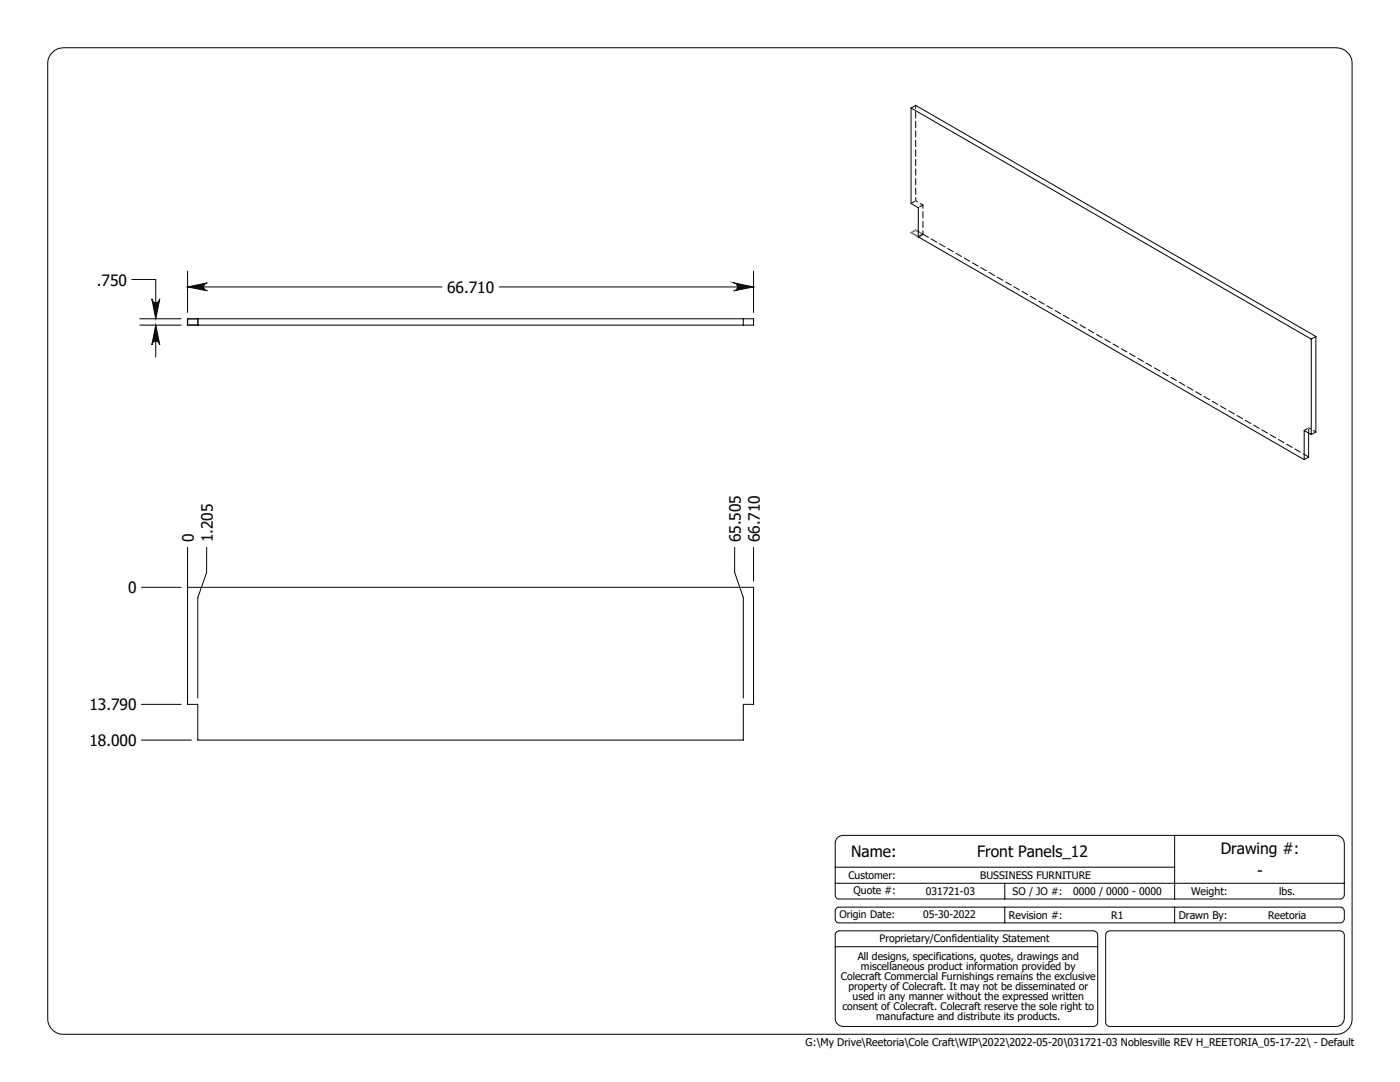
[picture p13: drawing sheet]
<svg xmlns="http://www.w3.org/2000/svg" width="279mm" height="216mm" viewBox="0 0 279 216" stroke-linecap="round" stroke-linejoin="round" font-family="sans-serif">
<defs><g id="words">
<g font-size="3.1">
<text x="19.3" y="57">.750</text>
<text x="89.2" y="58.4">66.710</text>
<text x="38.7" y="108.2" transform="rotate(-90 38.7 108.2)">0</text>
<text x="42.5" y="108.2" transform="rotate(-90 42.5 108.2)">1.205</text>
<text x="147.8" y="108.2" transform="rotate(-90 147.8 108.2)">65.505</text>
<text x="151.6" y="108.2" transform="rotate(-90 151.6 108.2)">66.710</text>
<text x="25.6" y="118.4">0</text>
<text x="17.8" y="141.7">13.790</text>
<text x="17.8" y="148.9">18.000</text>
<text x="169.9" y="171">Name:</text>
<text x="195" y="171">Front Panels_12</text>
<text x="243.6" y="170.4">Drawing #:</text>
<text x="250.9" y="174.7">-</text>
</g>
<g font-size="2.1">
<text x="169.3" y="175.3">Customer:</text>
<text x="170.3" y="178.5">Quote #:</text>
<text x="184.8" y="178.5">031721-03</text>
<text x="195.6" y="175.3">BUSSINESS FURNITURE</text>
<text x="202.1" y="178.5">SO / JO #:</text>
<text x="214.2" y="178.5">0000 / 0000 - 0000</text>
<text x="237.7" y="178.6">Weight:</text>
<text x="255.3" y="178.6">lbs.</text>
<text x="167.5" y="183.3">Origin Date:</text>
<text x="184.2" y="183.3">05-30-2022</text>
<text x="201.4" y="183.3">Revision #:</text>
<text x="221.8" y="183.3">R1</text>
<text x="235.2" y="183.3">Drawn By:</text>
<text x="253.1" y="183.3">Reetoria</text>
<text x="171.2" y="191.5">All designs, specifications, quotes, drawings and</text>
<text x="175.6" y="188.1">Proprietary/Confidentiality Statement</text>
<text x="167.8" y="195.5">Colecraft Commercial Furnishings remains the exclusive</text>
<text x="169.3" y="197.6">property of Colecraft. It may not be disseminated or</text>
<text x="171.8" y="193.5">miscellaneous product information provided by</text>
<text x="168.1" y="201.6">consent of Colecraft. Colecraft reserve the sole right to</text>
<text x="170.2" y="199.6">used in any manner without the expressed written</text>
<text x="174.9" y="203.6">manufacture and distribute its products.</text>
<text x="160.8" y="208.8">G:\My Drive\Reetoria\Cole Craft\WIP\2022\2022-05-20\031721-03 Noblesville REV H_REETORIA_05-17-22\ - Default</text>
</g>
</g></defs>
<g fill="none" stroke="#000" stroke-width=".2">
<path d="M10.2 10.8a3.3 3.3 0 0 1 2.5-1.3h254a3.2 3.2 0 0 1 3.1 3.2v190.5a3.1 3.1 0 0 1-3.1 3.2h-254a3.1 3.1 0 0 1-3.2-3.2v-190.5a2.93 2.93 0 0 1 .7-1.9zM181.8 21.6l.9-.6 79.9 46.1M181.8 21.6l79.9 46.1M181.8 21.6v19l1.5 .9v5.8l77 44.4M26.3 55.8h4.8v7.8M30.3 59.6a.79 .79 0 0 0 .8 .8 .79 .79 0 0 0 .8-.8l-.8 4zM37.4 54.1v8.2M37.4 57.3h50.8M37.4 57.3l4-.9a.79 .79 0 0 0-.8 .8 .79 .79 0 0 0 .8 .8zM99.6 57.3h50.8M146.4 56.4l4 .9-4 .7a.79 .79 0 0 0 .8-.8 .79 .79 0 0 0-.8-.8zM150.4 54.1v8.2"/>
<path d="M27.9 64.9h8.3M27.9 63.6h8.3M31.1 64.9v6.3M31.1 64.9l.8 3.9a.79 .79 0 0 0-.8-.7 .79 .79 0 0 0-.8 .7zM37.4 63.6h113v1.3h-113zM39.5 63.6v1.3M148.3 63.6v1.3M261.7 67.7v19M262.6 67.1l-.9 .6M262.6 67.1v19.1l-.9 .5M261.2 86.4v4.8l-.9 .5M261.7 86.7l-1.4-.8v5.8"/>
<path d="M28.2 117.2h8M37.4 109.2v31.3h2.1v7.2h108.8v-7.2h2.1v-23.3h-113M41.2 109.2v5l-1.7 5v20.1M146.6 109.2v5l1.7 5v20.1M150.4 109.2v6.7M28.2 140.5h8M28.2 147.7h10M166.7 176.2h101.6M166.7 173h67.7M166.9 167.4l.5-.4 .8-.3h98.5a1.69 1.69 0 0 1 1.6 1.6v10.3a.85 .85 0 0 1-.8 .8h-100a.77 .77 0 0 1-.8-.8v-10.5zM200.5 176.2v3.2M234.4 166.7v12.7"/>
<path d="M166.7 188.9h52.4M166.9 186.1l.6-.4h50.8a.91 .91 0 0 1 .8 .8v17.5a.91 .91 0 0 1-.8 .8h-50.2a1.58 1.58 0 0 1-1.4-1.6v-16.8zM166.9 181.3l.4-.3h100.2a.83 .83 0 0 1 .8 .8v1.6a.85 .85 0 0 1-.8 .7h-100a.77 .77 0 0 1-.8-.7v-1.8zM200.5 181v3.1M220.8 186.1l.6-.4h46.1a.91 .91 0 0 1 .8 .8v16.7a1.68 1.68 0 0 1-1.6 1.6h-45.3a.85 .85 0 0 1-.7-.8v-17.6zM234.4 181v3.1"/>
</g>
<path d="M181.8 46.4l.9-.5 1.5 .8-.9 .6zM37.4 63.6h2.1v1.3h-2.1z" fill="none" stroke="#808080" stroke-width=".25"/>
<path d="M146.4 56.4l4 .9-4 .7a.79 .79 0 0 0 .8-.8 .79 .79 0 0 0-.8-.8zM37.4 57.3l4-.9a.79 .79 0 0 0-.8 .8 .79 .79 0 0 0 .8 .8zM31.1 64.9l.8 3.9a.79 .79 0 0 0-.8-.7 .79 .79 0 0 0-.8 .7zM30.3 59.6a.79 .79 0 0 0 .8 .8 .79 .79 0 0 0 .8-.8l-.8 4z" fill="#000"/>
<path d="M182.7 40.1l1.5 .8M261.2 85.4l1.4 .8" fill="none" stroke="#000" stroke-width=".2" stroke-dasharray="1.3 .6" stroke-dashoffset=".8"/>
<path d="M181.8 40.6l.9-.5M184.2 46.7l-.9 .5M184.2 40.9l-.9 .5M260.3 85.9l.9-.5M261.2 86.4v-1" fill="none" stroke="#000" stroke-width=".2" stroke-dasharray="1.3 .6" stroke-dashoffset=".5"/>
<path d="M261.2 91.2l-77-44.5" fill="none" stroke="#000" stroke-width=".2" stroke-dasharray="1.3 .6"/>
<path d="M182.7 40.1v-19.1M184.2 46.7v-5.8" fill="none" stroke="#000" stroke-width=".2" stroke-dasharray="1.3 .6" stroke-dashoffset=".6"/>
<use href="#words"/>
</svg>
